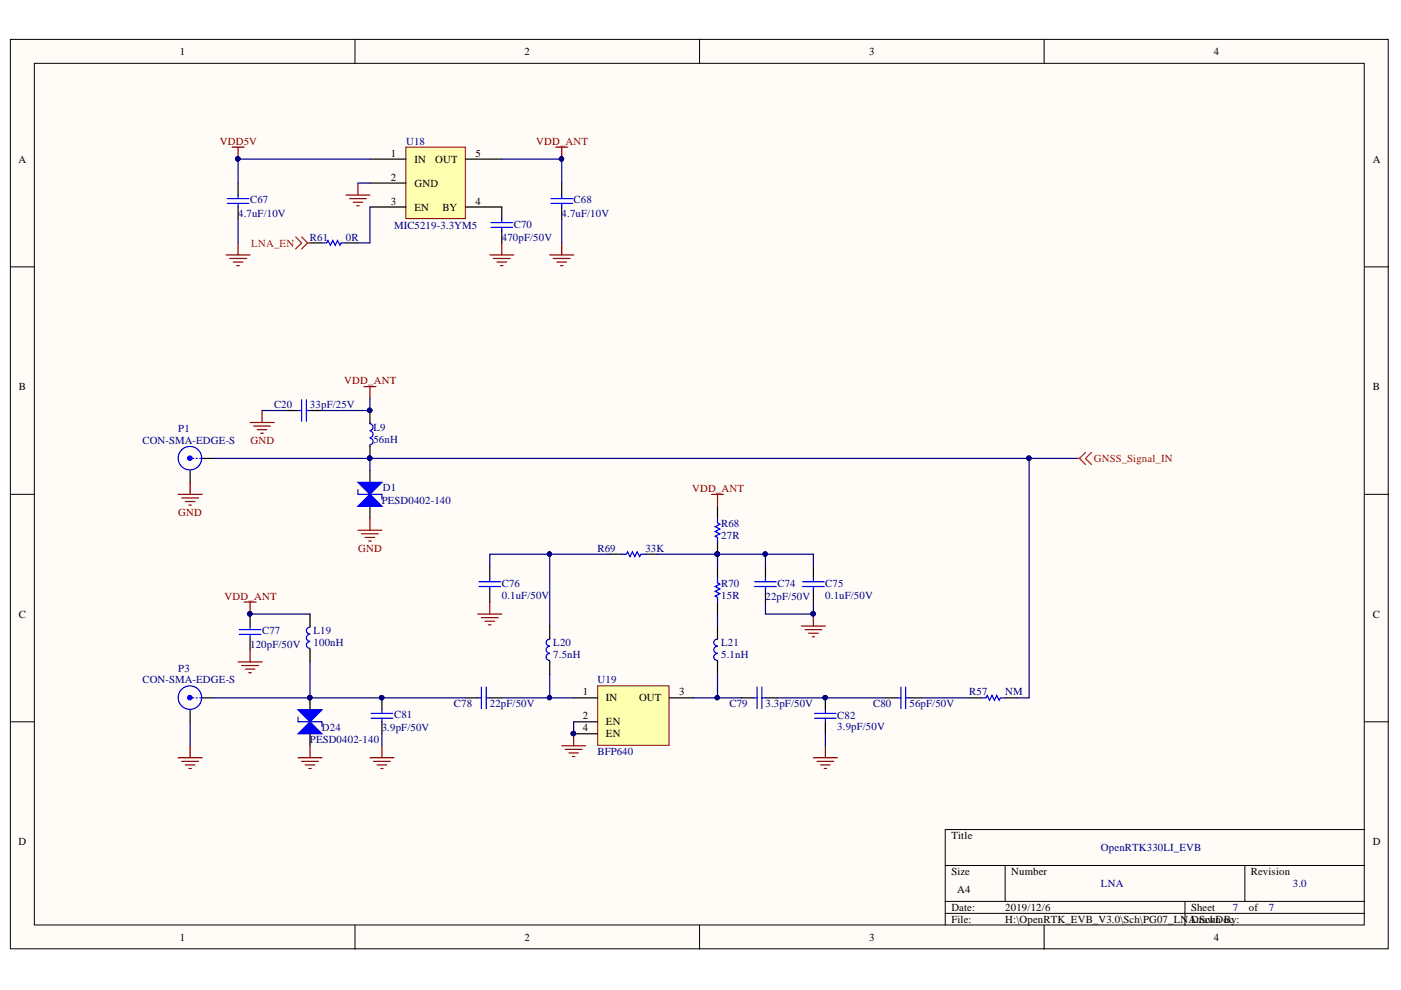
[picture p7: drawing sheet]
<svg xmlns="http://www.w3.org/2000/svg" width="297mm" height="210mm" viewBox="0 0 297 210" stroke-linecap="round" stroke-linejoin="round" font-family="sans-serif">
<defs><g id="words">
<g font-size="2.3">
<text x="38.1" y="11.7">1</text>
<text x="111.2" y="11.7">2</text>
<text x="184.3" y="11.7">3</text>
<text x="257.4" y="11.7">4</text>
<text x="3.9" y="34.5">A</text>
<text x="82.9" y="33.2">1</text>
<text x="87.9" y="34.5">IN</text>
<text x="92.3" y="34.5">OUT</text>
<text x="100.8" y="33.2">5</text>
<text x="291.1" y="34.5">A</text>
<text x="82.9" y="38.3">2</text>
<text x="87.9" y="39.5">GND</text>
<text x="82.9" y="43.4">3</text>
<text x="87.9" y="44.7">EN</text>
<text x="93.8" y="44.7">BY</text>
<text x="100.8" y="43.4">4</text>
<text x="4" y="82.7">B</text>
<text x="291.1" y="82.7">B</text>
<text x="4" y="131">C</text>
<text x="291.1" y="131">C</text>
<text x="123.6" y="147.4">1</text>
<text x="128.5" y="148.7">IN</text>
<text x="135.5" y="148.7">OUT</text>
<text x="144" y="147.4">3</text>
<text x="123.6" y="152.5">2</text>
<text x="123.6" y="155.1">4</text>
<text x="128.5" y="153.8">EN</text>
<text x="128.5" y="156.3">EN</text>
<text x="3.9" y="179.2">D</text>
<text x="201.7" y="177.9">Title</text>
<text x="291.1" y="179.2">D</text>
<text x="201.7" y="185.6">Size</text>
<text x="214.4" y="185.6">Number</text>
<text x="265.2" y="185.6">Revision</text>
<text x="203" y="189.4">A4</text>
<text x="201.7" y="193.2">Date:</text>
<text x="201.7" y="195.7">File:</text>
<text x="213.1" y="193.2">2019/12/6</text>
<text x="213.1" y="195.7">H:\OpenRTK_EVB_V3.0\Sch\PG07_LNA.SchDoc</text>
<text x="252.5" y="193.2">Sheet</text>
<text x="252.5" y="195.7">Drawn By:</text>
<text x="264.8" y="193.2">of</text>
<text x="38.1" y="199.5">1</text>
<text x="111.2" y="199.5">2</text>
<text x="184.3" y="199.5">3</text>
<text x="257.4" y="199.5">4</text>
</g>
<g font-size="2.3" fill="#800000">
<text x="46.6" y="30.7">VDD5V</text>
<text x="113.7" y="30.7">VDD_ANT</text>
<text x="73" y="81.5">VDD_ANT</text>
<text x="53.1" y="94.1">GND</text>
<text x="146.7" y="104.4">VDD_ANT</text>
<text x="37.8" y="109.4">GND</text>
<text x="75.9" y="117">GND</text>
<text x="47.6" y="127.2">VDD_ANT</text>
</g>
<g font-size="2.3" fill="#000080">
<text x="86.1" y="30.7">U18</text>
<text x="50.5" y="46">4.7uF/10V</text>
<text x="53" y="43.1">C67</text>
<text x="119.1" y="46">4.7uF/10V</text>
<text x="121.6" y="43.1">C68</text>
<text x="65.7" y="51">R61</text>
<text x="73.3" y="51">0R</text>
<text x="83.6" y="48.5">MIC5219-3.3YM5</text>
<text x="106.4" y="51">470pF/50V</text>
<text x="108.9" y="48.3">C70</text>
<text x="58.1" y="86.5">C20</text>
<text x="65.7" y="86.5">33pF/25V</text>
<text x="30.2" y="94.1">CON-SMA-EDGE-S</text>
<text x="37.8" y="91.6">P1</text>
<text x="79.2" y="91.3">L9</text>
<text x="79.2" y="93.9">56nH</text>
<text x="80.9" y="106.9">PESD0402-140</text>
<text x="81.2" y="104.1">D1</text>
<text x="152.9" y="111.7">R68</text>
<text x="126.7" y="117">R69</text>
<text x="136.8" y="117">33K</text>
<text x="152.9" y="114.2">27R</text>
<text x="106.4" y="124.4">C76</text>
<text x="152.9" y="124.4">R70</text>
<text x="164.8" y="124.4">C74</text>
<text x="175" y="124.4">C75</text>
<text x="106.4" y="126.9">0.1uF/50V</text>
<text x="152.9" y="126.9">15R</text>
<text x="162.3" y="127.2">22pF/50V</text>
<text x="175" y="126.9">0.1uF/50V</text>
<text x="53" y="137.3">120pF/50V</text>
<text x="55.6" y="134.5">C77</text>
<text x="66.5" y="134.5">L19</text>
<text x="66.5" y="137.1">100nH</text>
<text x="117.3" y="137.1">L20</text>
<text x="152.9" y="137.1">L21</text>
<text x="37.8" y="142.4">P3</text>
<text x="117.3" y="139.6">7.5nH</text>
<text x="152.9" y="139.6">5.1nH</text>
<text x="30.2" y="144.9">CON-SMA-EDGE-S</text>
<text x="96.2" y="150">C78</text>
<text x="103.9" y="150">22pF/50V</text>
<text x="126.7" y="144.9">U19</text>
<text x="154.7" y="150">C79</text>
<text x="162.3" y="150">3.3pF/50V</text>
<text x="185.1" y="150">C80</text>
<text x="192.8" y="150">56pF/50V</text>
<text x="205.5" y="147.4">R57</text>
<text x="213.1" y="147.4">NM</text>
<text x="68.2" y="155.1">D24</text>
<text x="80.9" y="155.1">3.9pF/50V</text>
<text x="83.6" y="152.3">C81</text>
<text x="177.5" y="152.5">C82</text>
<text x="177.5" y="154.8">3.9pF/50V</text>
<text x="65.7" y="157.6">PESD0402-140</text>
<text x="126.7" y="160.1">BFP640</text>
<text x="233.4" y="180.5">OpenRTK330LI_EVB</text>
<text x="233.4" y="188.1">LNA</text>
<text x="274.1" y="188.1">3.0</text>
<text x="261.4" y="193.2">7</text>
<text x="269" y="193.2">7</text>
</g>
<g font-size="2.3" fill="#f00">
<text x="53.3" y="52.3">LNA_EN</text>
<text x="231.9" y="97.9">GNSS_Signal_IN</text>
</g>
</g></defs>
<g fill="#fffcf8" stroke="#000" stroke-width=".21">
<path d="M2.2 8.4h292.1v192.8h-292.1z"/>
<path d="M7.3 13.4h281.9v182.7h-281.9z"/>
</g>
<g fill="none" stroke="#000" stroke-width=".21">
<path d="M75.3 8.4v5M148.3 8.4v5M221.4 8.4v5M2.2 56.6h5.1M289.3 56.6h5.1M2.2 104.8h5.1M289.3 104.8h5.1M2.2 153h5.1M289.3 153h5.1M289.3 175.9h-88.9v20.3M75.3 196.2v5.1M148.3 196.2v5.1"/>
<path d="M200.4 183.5h88.9M200.4 191.1h88.9M200.4 193.7h88.9M213.1 183.5v7.6M221.4 196.2v5.1M251.2 191.1v5.1M263.9 183.5v7.6"/>
</g>
<path d="M126.7 145.4h15.2v12.6h-15.2z" fill="#ffffb0" stroke="#800000" stroke-width=".21"/>
<g fill="none" stroke="#000" stroke-width=".25">
<path d="M106.4 43.9v2.5M106.4 49v2.5M129.3 117.5h2.5M136.9 117.5h2.5M152.1 107.3v2.6M152.1 115v2.5M65.7 130.2v2.8M65.7 137.6v2.7M116.5 132.7v2.8M152.1 120v2.6M152.1 127.7v2.5M152.1 132.7v2.8"/>
<path d="M162.3 120v2.6M162.3 125.1v2.6M40.3 150.5v2.5M42.9 148h2.5M81 148v2.5M81 153v2.6M98.8 148h2.5M103.8 148h2.6M116.5 140.1v2.8M121.6 153h5.1M121.6 148h5.1M121.6 155.6h5.1"/>
<path d="M142 148h5M152.1 140.1v2.8M157.2 148h2.5M162.3 148h2.5M175 148v2.5M175 153v2.6M187.7 148h2.5M192.8 148h2.5"/>
</g>
<g fill="#000080" stroke="#000080" stroke-width=".21">
<circle cx="121.6" cy="155.5" r=".46"/>
<circle cx="80.9" cy="147.9" r=".46"/>
<circle cx="174.9" cy="147.9" r=".46"/>
<circle cx="152.1" cy="117.5" r=".47"/>
<circle cx="53" cy="130.1" r=".46"/>
</g>
<path d="M47.9 54h5.1M48.7 54.8h3.6M49.5 55.6h2M50.2 56.3h.5M50.5 51.5v2.5M103.8 54h5.1M104.6 54.8h3.6M105.4 55.6h2M106.1 56.3h.5M106.4 51.5v2.5M51.8 127.7h2.5M53 127.7v2.5" fill="none" stroke="#800000" stroke-width=".25"/>
<circle cx="40.3" cy="147.9" r=".46" fill="#00f" stroke="#00f" stroke-width=".25"/>
<g fill="none" stroke="#00f" stroke-width=".25">
<path d="M104.1 48.2h4.6M104.1 47.2h4.6M106.4 46.4v.8M106.4 48.2v.8M131.8 117.5h1l.3-.5 .5 1 .5-1 .5 1 .5-1 .5 1 .3-.5h1M152.1 109.9v1l.5 .3-1 .5 1 .5-1 .5 1 .5-1 .5 .5 .2v1.1M65.7 136a.71 .71 0 0 0-.7 .8 .71 .71 0 0 0 .7 .7M65.7 134.5a.72 .72 0 0 0-.7 .7 .72 .72 0 0 0 .7 .8M65.7 133a.71 .71 0 0 0-.7 .7 .71 .71 0 0 0 .7 .7M116.5 138.6a.72 .72 0 0 0-.7 .7 .72 .72 0 0 0 .7 .7M116.5 137a.71 .71 0 0 0-.7 .8 .71 .71 0 0 0 .7 .7M116.5 135.5a.71 .71 0 0 0-.7 .7 .71 .71 0 0 0 .7 .7"/>
<path d="M152.1 138.6a.72 .72 0 0 0-.8 .7 .72 .72 0 0 0 .8 .7M152.1 137a.71 .71 0 0 0-.8 .8 .71 .71 0 0 0 .8 .7M152.1 135.5a.71 .71 0 0 0-.8 .7 .71 .71 0 0 0 .8 .7M152.1 122.6v1l.5 .2-1 .6 1 .5-1 .5 1 .5-1 .5 .5 .2v1.1M160 124.4h4.6M160 123.3h4.6M162.3 122.6v.7M162.3 124.4v.7M40.8 148h.3M41.6 148h.2M42.3 148h.3M78.7 151.3h4.6"/>
<path d="M78.7 152.3h4.6M81 150.5v.8M81 152.3v.7M101.3 148h.8M102.1 145.7v4.5M103.1 148h.7M103.1 145.7v4.5M159.7 148h.8M160.5 145.7v4.5M161.5 148h.8M161.5 145.7v4.5M172.7 151.3h4.6"/>
<path d="M172.7 152.3h4.6M175 150.5v.8M175 152.3v.7M190.2 148h.8M191 145.7v4.5M192 148h.8M192 145.7v4.5"/>
<circle cx="40.3" cy="147.9" r="2.49"/>
</g>
<path d="M86.1 31.2h12.6v15.2h-12.6z" fill="#ffffb0" stroke="#800000" stroke-width=".21"/>
<g fill="none" stroke="#000" stroke-width=".25">
<path d="M50.5 38.8v2.6M78.4 33.7h7.7M78.4 38.8h7.7M98.8 33.7h7.6M119.1 38.8v2.6M50.5 43.9v2.5M65.7 51.5h2.6M73.4 51.5h2.5M78.4 43.9h7.7M98.8 43.9h7.6M119.1 43.9v2.5M40.3 99.7v2.6"/>
<path d="M42.9 97.2h2.5M78.4 99.7v2.6M53 130.2v2.5M53 135.3v2.5"/>
</g>
<g fill="none" stroke="#00f" stroke-width=".25">
<path d="M48.2 43.1h4.6M48.2 42.1h4.6M50.5 41.4v.7M50.5 43.1v.8M68.3 51.5h1l.2-.5 .5 1 .6-1 .5 1 .5-1 .5 1 .2-.5h1.1M116.8 43.1h4.6M116.8 42.1h4.6M119.1 41.4v.7M119.1 43.1v.8M40.8 97.2h.3M41.6 97.2h.2M42.3 97.2h.3"/>
<path d="M50.7 134.5h4.6M50.7 133.5h4.6M53 132.7v.8M53 134.5v.8"/>
<circle cx="40.3" cy="97.1" r="2.49"/>
</g>
<circle cx="53" cy="130.1" r=".46" fill="#000080" stroke="#000080" stroke-width=".21"/>
<circle cx="40.3" cy="97.1" r=".46" fill="#00f" stroke="#00f" stroke-width=".25"/>
<path d="M37.8 104.8h5.1M38.5 105.6h3.6M39.3 106.3h2M40.1 107.1h.5M40.3 102.3v2.5" fill="none" stroke="#800000" stroke-width=".25"/>
<path d="M75.9 107.3l2.5-2.5 2.6 2.5z" fill="#00f"/>
<path d="M75.9 107.3l2.5-2.5 2.6 2.5zM75.9 103.8v1h5.1v1" fill="none" stroke="#00f" stroke-width=".25"/>
<path d="M75.9 102.3h5.1l-2.6 2.5z" fill="#00f"/>
<path d="M63.2 87h.7M63.9 84.8v4.5M65 87h.7M65 84.8v4.5M78.5 89.8a.72 .72 0 0 1 .6 .8 .72 .72 0 0 1-.6 .7M78.5 91.4a.71 .71 0 0 1 .6 .7 .71 .71 0 0 1-.6 .7M78.5 92.9a.71 .71 0 0 1 .6 .7 .71 .71 0 0 1-.6 .7M75.9 102.3h5.1l-2.6 2.5z" fill="none" stroke="#00f" stroke-width=".25"/>
<path d="M60.6 87h2.6M65.7 87h2.6M78.4 87v2.8M78.4 94.4v2.8M78.4 107.3v2.6M65.7 148v2.5" fill="none" stroke="#000" stroke-width=".25"/>
<path d="M49.2 31.2h2.6M50.5 31.2v2.5M53 89.6h5.1M53.8 90.3h3.5M54.5 91.1h2.1M55.3 91.9h.5M55.6 87v2.6M75.9 112.4h5.1M76.7 113.2h3.5M77.4 113.9h2M78.2 114.7h.5M78.4 109.9v2.5" fill="none" stroke="#800000" stroke-width=".25"/>
<g fill="#000080" stroke="#000080" stroke-width=".21">
<circle cx="78.4" cy="87" r=".47"/>
<circle cx="78.4" cy="97.1" r=".46"/>
<circle cx="50.4" cy="33.7" r=".46"/>
<circle cx="65.7" cy="147.9" r=".46"/>
</g>
<path d="M228.4 97.2h.5M228.9 97.2l1.2 1.3M230.1 95.9l-1.2 1.3M231.4 95.9l-1.3 1.3 1.3 1.3" fill="none" stroke="#f00" stroke-width=".25"/>
<path d="M63.2 155.6l2.5-2.6 2.6 2.6z" fill="#00f"/>
<path d="M63.2 155.6l2.5-2.6 2.6 2.6zM63.2 152v1h5.1v1.1" fill="none" stroke="#00f" stroke-width=".25"/>
<path d="M63.2 150.5h5.1l-2.6 2.5z" fill="#00f"/>
<path d="M101.6 124.4h4.5M101.6 123.3h4.5M103.8 122.6v.7M103.8 124.4v.7M170.2 124.4h4.5M170.2 123.3h4.5M172.5 122.6v.7M172.5 124.4v.7M63.2 150.5h5.1l-2.6 2.5zM208 148h1l.3-.5 .5 1 .5-1 .5 1 .5-1 .5 1 .3-.5h1" fill="none" stroke="#00f" stroke-width=".25"/>
<path d="M103.8 120v2.6M103.8 125.1v2.6M172.5 120v2.6M172.5 125.1v2.6M65.7 155.6v2.5M205.5 148h2.5M213.1 148h2.6" fill="none" stroke="#000" stroke-width=".25"/>
<g fill="#000080" stroke="#000080" stroke-width=".21">
<circle cx="65.7" cy="147.9" r=".46"/>
<circle cx="121.6" cy="155.5" r=".46"/>
<circle cx="172.4" cy="130.1" r=".46"/>
<circle cx="119" cy="33.7" r=".46"/>
<circle cx="116.5" cy="147.9" r=".46"/>
<circle cx="152.1" cy="147.9" r=".46"/>
<circle cx="174.9" cy="147.9" r=".46"/>
<circle cx="152.1" cy="117.5" r=".47"/>
<circle cx="53" cy="130.1" r=".46"/>
<circle cx="116.5" cy="117.5" r=".46"/>
<circle cx="50.4" cy="33.7" r=".46"/>
<circle cx="218.1" cy="97.1" r=".46"/>
<circle cx="80.9" cy="147.9" r=".46"/>
<circle cx="78.4" cy="97.1" r=".46"/>
<circle cx="78.4" cy="87" r=".47"/>
<circle cx="162.2" cy="117.5" r=".47"/>
</g>
<g fill="none" stroke="#800000" stroke-width=".25">
<path d="M75.9 38.8v2.6M117.8 31.2h2.6M119.1 31.2v2.5M73.4 41.4h5M74.1 42.1h3.6M74.9 42.9h2M75.6 43.6h.5M116.5 54h5.1M117.3 54.8h3.6M118.1 55.6h2M118.8 56.3h.5M119.1 51.5v2.5"/>
<path d="M77.2 82h2.5M78.4 82v2.5M150.9 104.8h2.5M152.1 104.8v2.5M53 137.8v2.5M101.3 130.2h5.1M102.1 131h3.5M102.8 131.7h2.1M103.6 132.5h.5M103.8 127.7v2.5M169.9 132.7h5.1M170.7 133.5h3.5"/>
<path d="M171.4 134.3h2.1M172.2 135h.5M172.5 130.2v2.5M40.3 158.1v2.6M50.5 140.3h5.1M51.2 141.1h3.6M52 141.9h2M52.8 142.6h.5M65.7 158.1v2.6M81 158.1v2.6M119.1 158.1h5.1M119.9 158.9h3.5"/>
<path d="M120.6 159.6h2M121.6 155.6v2.5M175 158.1v2.6M37.8 160.7h5.1M38.5 161.4h3.6M39.3 162.2h2M40.1 162.9h.5M63.2 160.7h5.1M63.9 161.4h3.6M64.7 162.2h2M65.5 162.9h.5M78.4 160.7h5.1"/>
<path d="M79.2 161.4h3.6M80 162.2h2M80.7 162.9h.5M121.4 160.4h.5M172.5 160.7h5M173.2 161.4h3.6M174 162.2h2M174.7 162.9h.6"/>
</g>
<path d="M62.7 50.2l1.2 1.3-1.2 1.3M63.9 50.2l1.3 1.3M65.2 51.5l-1.3 1.3M65.2 51.5h.5" fill="none" stroke="#f00" stroke-width=".25"/>
<g fill="none" stroke="#000080" stroke-width=".25">
<path d="M75.9 38.8h2.5M78.4 33.7h-27.9v5.1M106.4 33.7h12.7v5.1M50.5 46.4v5.1M78.4 43.9v7.6h-2.5M119.1 46.4v5.1M45.4 97.2h183M55.6 87h5M78.4 84.5v2.5h-10.1M78.4 97.2v2.5M218.2 97.2v50.8h-2.5M116.5 117.5v15.2"/>
<path d="M129.3 117.5h-25.5v2.5M139.4 117.5h12.7M152.1 117.5h20.4v2.5M152.1 117.5v2.5M162.3 117.5v2.5M53 130.2h12.7M152.1 130.2v2.5M162.3 127.7v2.5h10.2v-2.5M40.3 153v5.1M45.4 148h20.3M65.7 148h33.1M65.7 140.3v7.7"/>
<path d="M81 155.6v2.5M106.4 148h15.2M116.5 142.9v5.1M121.6 153v2.6M147 148h10.2M152.1 142.9v5.1M164.8 148h22.9M175 155.6v2.5M195.3 148h10.2"/>
</g>
<use href="#words"/>
</svg>
